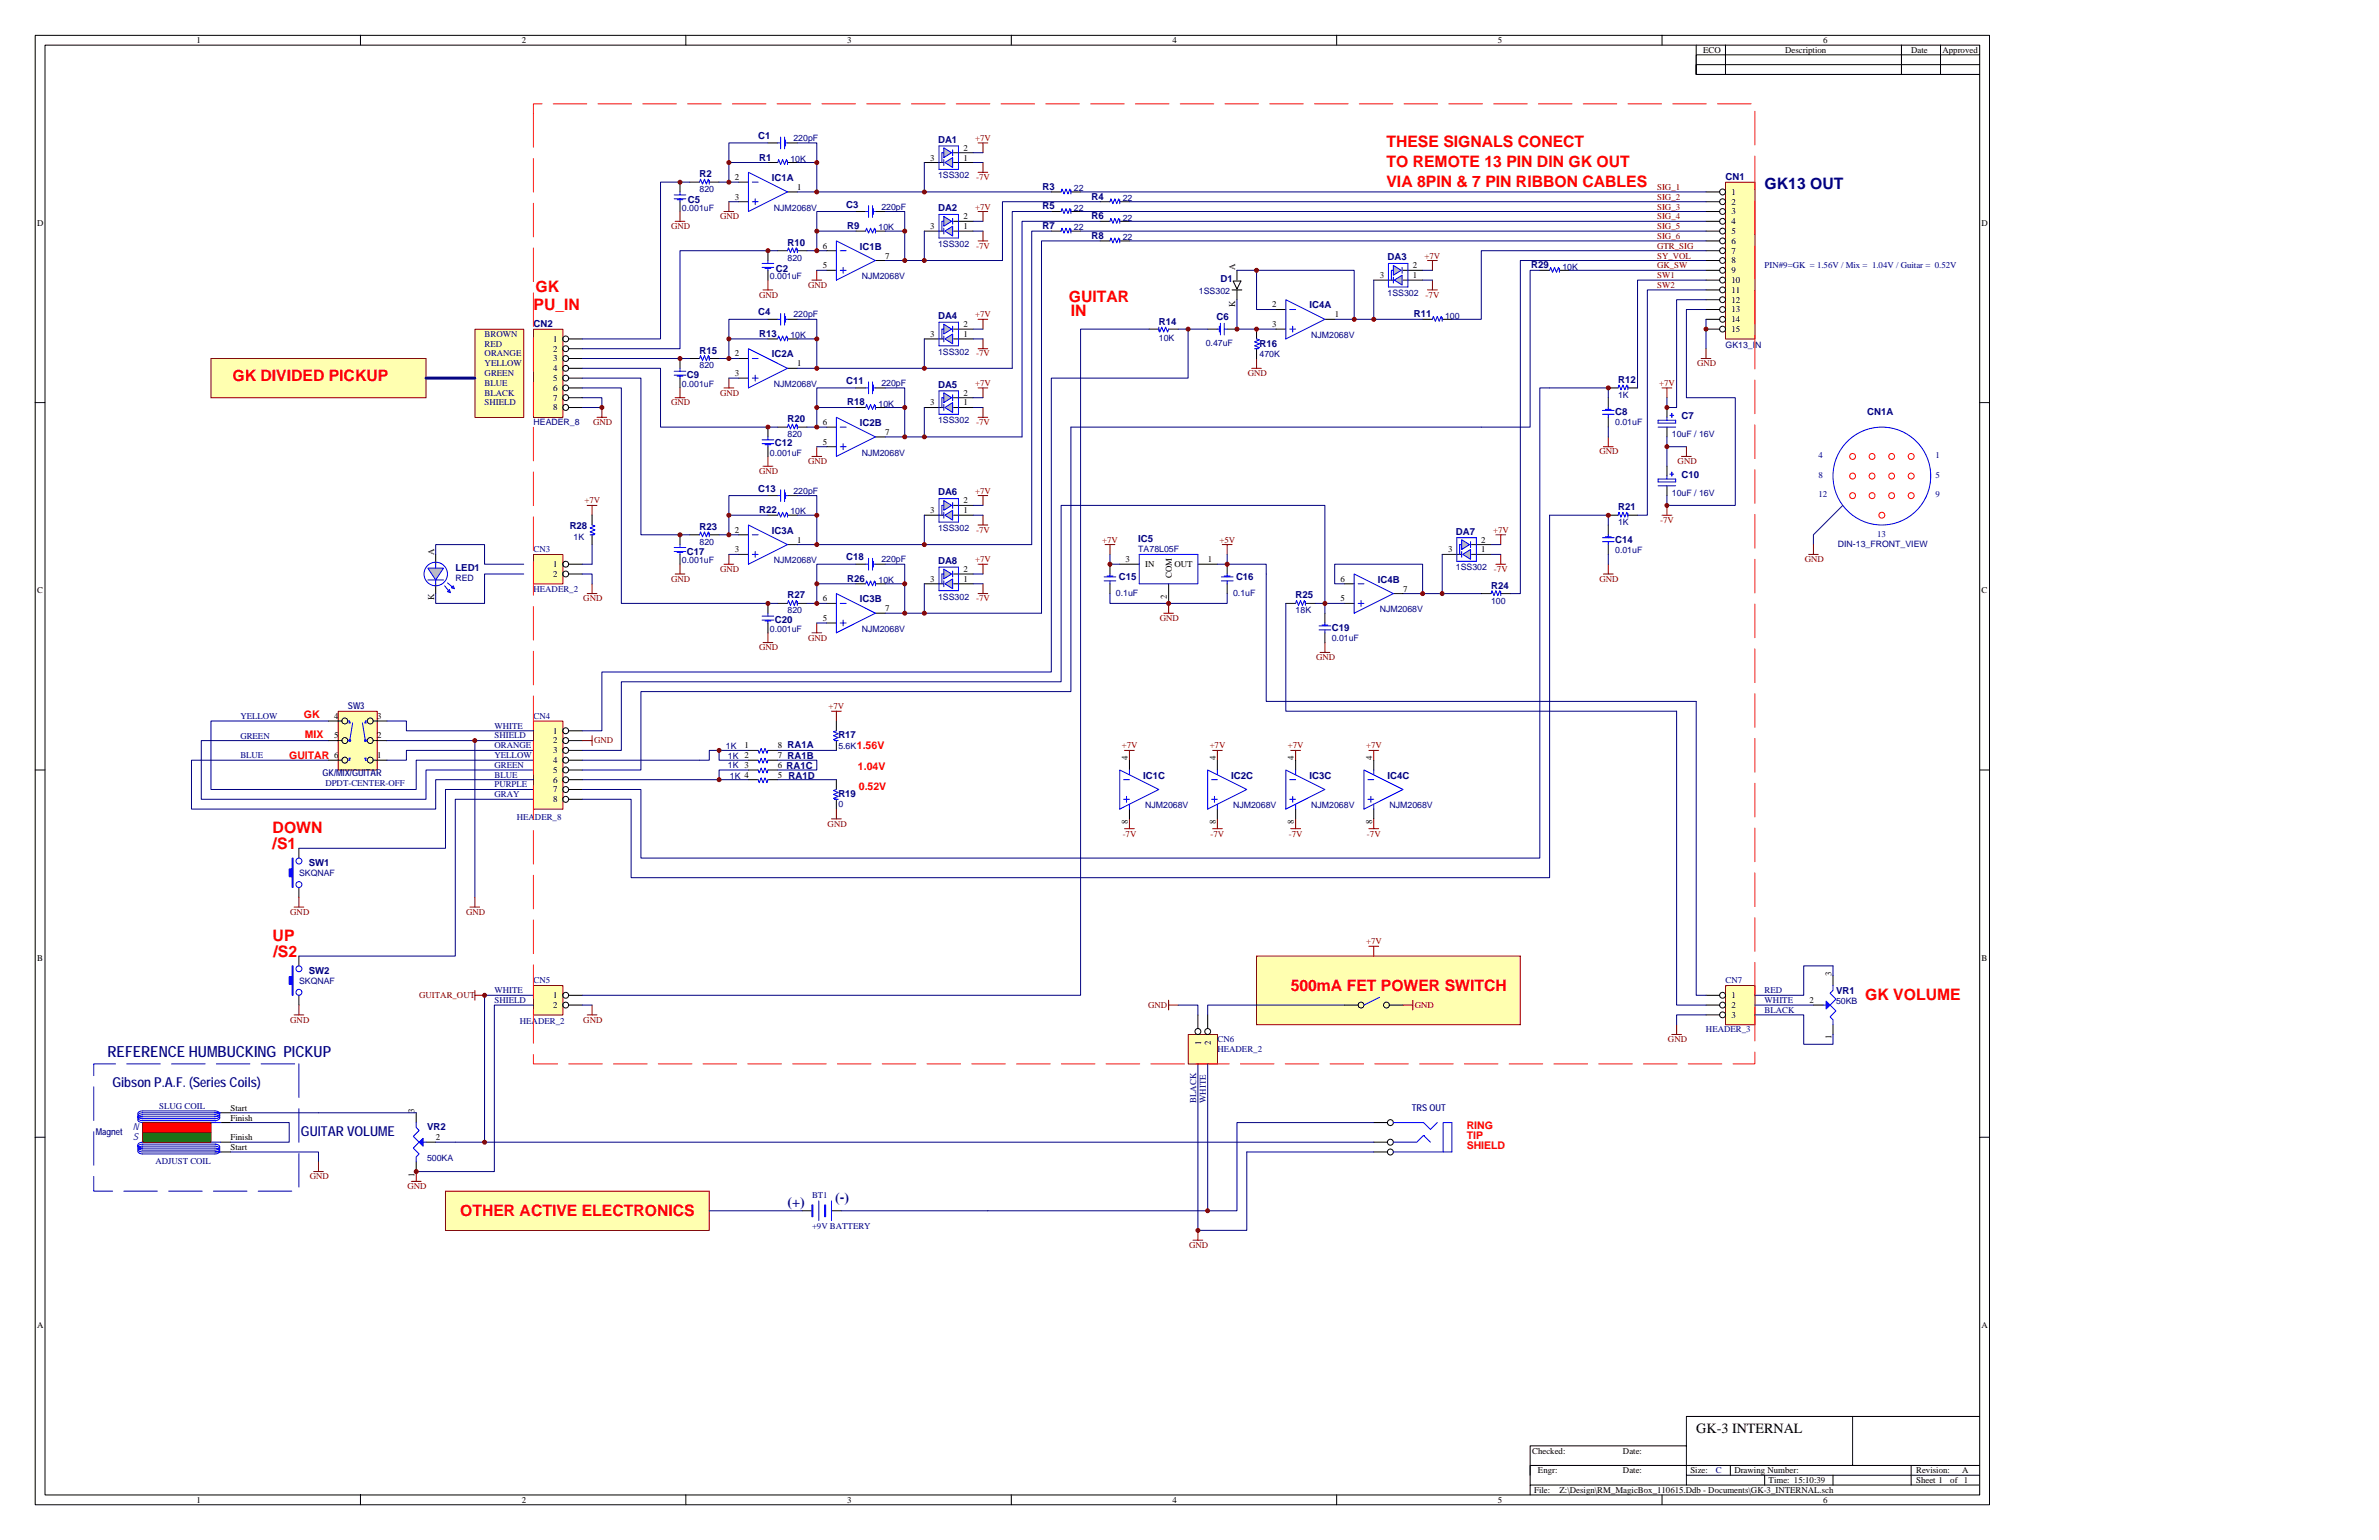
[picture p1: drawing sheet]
<svg xmlns="http://www.w3.org/2000/svg" width="432mm" height="279mm" viewBox="0 0 432 279" stroke-linecap="round" stroke-linejoin="round" font-family="sans-serif">
<defs><g id="words">
<g font-size="2.9" fill="#f00">
<text x="251.7" y="26.8">THESE SIGNALS CONECT</text>
<text x="251.7" y="30.3">TO REMOTE 13 PIN DIN GK OUT</text>
<text x="251.7" y="33.9">VIA 8PIN &amp; 7 PIN RIBBON CABLES</text>
<text x="97.2" y="53.1">GK</text>
<text x="96.8" y="56.3">PU_IN</text>
<text x="194" y="54.8">GUITAR</text>
<text x="194.4" y="57.3">IN</text>
<text x="42.2" y="69">GK DIVIDED PICKUP</text>
<text x="49.5" y="151.2">DOWN</text>
<text x="49.5" y="154">/S1</text>
<text x="49.5" y="170.7">UP</text>
<text x="49.7" y="173.6">/S2</text>
<text x="234.3" y="179.8">500mA FET POWER SWITCH</text>
<text x="338.6" y="181.4">GK VOLUME</text>
<text x="83.5" y="220.7">OTHER ACTIVE ELECTRONICS</text>
</g>
<text font-size="2.9" fill="#000080" x="320.3" y="34.2">GK13 OUT</text>
<text font-size="2.8" fill="#000080" x="19.5" y="191.7">REFERENCE HUMBUCKING PICKUP</text>
<g font-size="2.6" fill="#000080">
<text x="142.9" y="218.9">(+)</text>
<text x="154.1" y="216.9" transform="rotate(180 154.1 216.9)">(-)</text>
</g>
<text font-size="2.6" x="307.9" y="259.9">GK-3 INTERNAL</text>
<g font-size="2.5" fill="#000080">
<text x="20.4" y="197.3">Gibson P.A.F. (Series Coils)</text>
<text x="54.6" y="206.1">GUITAR VOLUME</text>
</g>
<g font-size="1.9" fill="#f00">
<text x="55.2" y="130.2">GK</text>
<text x="52.5" y="137.7">GUITAR</text>
<text x="55.3" y="133.9">MIX</text>
<text x="155.5" y="135.9">1.56V</text>
<text x="155.7" y="139.6">1.04V</text>
<text x="155.9" y="143.4">0.52V</text>
<text x="266.2" y="204.9">RING</text>
<text x="266.2" y="206.7">TIP</text>
<text x="266.2" y="208.4">SHIELD</text>
</g>
<g font-size="1.7" fill="#000080">
<text x="137.6" y="25.2">C1</text>
<text x="137.8" y="29.1">R1</text>
<text x="170.3" y="25.9">DA1</text>
<text x="127" y="32.1">R2</text>
<text x="140.1" y="32.9">IC1A</text>
<text x="189.2" y="34.4">R3</text>
<text x="313.2" y="32.7">CN1</text>
<text x="124.9" y="36.8">C5</text>
<text x="153.6" y="37.7">C3</text>
<text x="153.8" y="41.6">R9</text>
<text x="170.3" y="38.4">DA2</text>
<text x="189.2" y="38">R5</text>
<text x="189.2" y="41.6">R7</text>
<text x="198.1" y="36.2">R4</text>
<text x="198.1" y="39.8">R6</text>
<text x="142.9" y="44.6">R10</text>
<text x="156.1" y="45.3">IC1B</text>
<text x="198.1" y="43.3">R8</text>
<text x="251.8" y="47.2">DA3</text>
<text x="140.8" y="49.4">C2</text>
<text x="221.5" y="51.2">D1</text>
<text x="277.9" y="48.7">R29</text>
<text x="96.8" y="59.3">CN2</text>
<text x="137.6" y="57.2">C4</text>
<text x="170.3" y="57.9">DA4</text>
<text x="210.3" y="59">R14</text>
<text x="220.8" y="58.1">C6</text>
<text x="237.7" y="55.9">IC4A</text>
<text x="256.6" y="57.6">R11</text>
<text x="127" y="64.1">R15</text>
<text x="137.8" y="61.1">R13</text>
<text x="140.1" y="64.8">IC2A</text>
<text x="228.6" y="62.9">R16</text>
<text x="124.7" y="68.6">C9</text>
<text x="153.6" y="69.6">C11</text>
<text x="170.3" y="70.4">DA5</text>
<text x="293.7" y="69.5">R12</text>
<text x="142.9" y="76.6">R20</text>
<text x="153.8" y="73.6">R18</text>
<text x="156.1" y="77.3">IC2B</text>
<text x="293.2" y="75.3">C8</text>
<text x="305.2" y="76">C7</text>
<text x="338.9" y="75.3">CN1A</text>
<text x="140.6" y="81">C12</text>
<text x="137.6" y="89.2">C13</text>
<text x="170.3" y="89.9">DA6</text>
<text x="305.2" y="86.7">C10</text>
<text x="103.4" y="95.9">R28</text>
<text x="137.8" y="93.1">R22</text>
<text x="293.7" y="92.6">R21</text>
<text x="124.7" y="100.8">C17</text>
<text x="127" y="96.1">R23</text>
<text x="140.1" y="96.8">IC3A</text>
<text x="153.6" y="101.6">C18</text>
<text x="206.6" y="98.3">IC5</text>
<text x="264.2" y="97">DA7</text>
<text x="293.2" y="98.4">C14</text>
<text x="82.7" y="103.6">LED1</text>
<text x="153.8" y="105.5">R26</text>
<text x="170.3" y="102.3">DA8</text>
<text x="203.1" y="105.2">C15</text>
<text x="224.3" y="105.2">C16</text>
<text x="250.1" y="105.7">IC4B</text>
<text x="270.6" y="106.8">R24</text>
<text x="140.6" y="113">C20</text>
<text x="142.9" y="108.6">R27</text>
<text x="156.1" y="109.3">IC3B</text>
<text x="235.2" y="108.6">R25</text>
<text x="241.7" y="114.4">C19</text>
<text x="63.1" y="128.6">SW3</text>
<text x="152.2" y="134">R17</text>
<text x="58.5" y="140.9">GK/MIX/GUITAR</text>
<text x="207.5" y="141.3">IC1C</text>
<text x="223.5" y="141.3">IC2C</text>
<text x="237.7" y="141.3">IC3C</text>
<text x="251.8" y="141.3">IC4C</text>
<text x="152.2" y="144.7">R19</text>
<text x="56" y="157.1">SW1</text>
<text x="56" y="176.6">SW2</text>
<text x="333.2" y="180.4">VR1</text>
<text x="256.3" y="201.5">TRS OUT</text>
<text x="17.4" y="205.9">Magnet</text>
<text x="24.1" y="206.8">S</text>
<text x="24.1" y="205">N</text>
<text x="77.5" y="205.1">VR2</text>
</g>
<g font-size="1.6">
<text x="35.6" y="7.8">1</text>
<text x="94.7" y="7.8">2</text>
<text x="153.8" y="7.8">3</text>
<text x="212.8" y="7.8">4</text>
<text x="271.9" y="7.8">5</text>
<text x="309.1" y="9.6">ECO</text>
<text x="324" y="9.6">Description</text>
<text x="330.9" y="7.8">6</text>
<text x="346.9" y="9.6">Date</text>
<text x="352.6" y="9.6">Approved</text>
<text x="168.8" y="29.1">3</text>
<text x="174.9" y="27.3">2</text>
<text x="174.9" y="29.1">1</text>
<text x="133.4" y="32.7">2</text>
<text x="144.7" y="34.5">1</text>
<text x="314.3" y="35.3">1</text>
<text x="6.7" y="41">D</text>
<text x="133.4" y="36.2">3</text>
<text x="168.8" y="41.6">3</text>
<text x="174.9" y="39.8">2</text>
<text x="174.9" y="41.6">1</text>
<text x="314.3" y="37.1">2</text>
<text x="314.3" y="38.9">3</text>
<text x="314.3" y="40.7">4</text>
<text x="359.7" y="41">D</text>
<text x="149.3" y="45.1">6</text>
<text x="160.7" y="46.9">7</text>
<text x="314.3" y="42.5">5</text>
<text x="314.3" y="44.2">6</text>
<text x="314.3" y="46">7</text>
<text x="314.3" y="47.8">8</text>
<text x="149.3" y="48.7">5</text>
<text x="224.2" y="49.1" transform="rotate(-90 224.2 49.1)">A</text>
<text x="250.4" y="50.5">3</text>
<text x="256.5" y="48.7">2</text>
<text x="256.5" y="50.5">1</text>
<text x="314.3" y="49.6">9</text>
<text x="314.3" y="51.4">10</text>
<text x="314.3" y="53.1">11</text>
<text x="174.9" y="59.3">2</text>
<text x="224.2" y="55.6" transform="rotate(-90 224.2 55.6)">K</text>
<text x="230.9" y="59.3">3</text>
<text x="230.9" y="55.8">2</text>
<text x="242.3" y="57.6">1</text>
<text x="314.3" y="54.9">12</text>
<text x="314.3" y="56.7">13</text>
<text x="314.3" y="58.4">14</text>
<text x="100.4" y="62">1</text>
<text x="100.4" y="63.8">2</text>
<text x="100.4" y="65.6">3</text>
<text x="133.4" y="64.7">2</text>
<text x="168.8" y="61.1">3</text>
<text x="174.9" y="61.1">1</text>
<text x="314.3" y="60.2">15</text>
<text x="100.4" y="67.3">4</text>
<text x="100.4" y="69.1">5</text>
<text x="100.4" y="70.9">6</text>
<text x="133.4" y="68.2">3</text>
<text x="144.7" y="66.4">1</text>
<text x="174.9" y="71.8">2</text>
<text x="100.4" y="72.7">7</text>
<text x="100.4" y="74.4">8</text>
<text x="149.3" y="77.1">6</text>
<text x="168.8" y="73.6">3</text>
<text x="174.9" y="73.6">1</text>
<text x="149.3" y="80.7">5</text>
<text x="160.7" y="78.9">7</text>
<text x="168.8" y="93.1">3</text>
<text x="174.9" y="91.3">2</text>
<text x="174.9" y="93.1">1</text>
<text x="78.8" y="100.6" transform="rotate(-90 78.8 100.6)">A</text>
<text x="133.4" y="100.2">3</text>
<text x="133.4" y="96.7">2</text>
<text x="144.7" y="98.4">1</text>
<text x="262.8" y="100.2">3</text>
<text x="268.9" y="98.4">2</text>
<text x="268.9" y="100.2">1</text>
<text x="6.7" y="107.7">C</text>
<text x="100.4" y="102.9">1</text>
<text x="100.4" y="104.7">2</text>
<text x="168.8" y="105.6">3</text>
<text x="174.9" y="103.8">2</text>
<text x="174.9" y="105.6">1</text>
<text x="204.3" y="102">3</text>
<text x="207.9" y="102.9">IN</text>
<text x="212.7" y="104.9" transform="rotate(-90 212.7 104.9)">COM</text>
<text x="213.2" y="102.9">OUT</text>
<text x="219.2" y="102">1</text>
<text x="243.3" y="105.6">6</text>
<text x="254.7" y="107.3">7</text>
<text x="359.7" y="107.7">C</text>
<text x="78.8" y="108.9" transform="rotate(-90 78.8 108.9)">K</text>
<text x="149.3" y="112.6">5</text>
<text x="149.3" y="109.1">6</text>
<text x="160.7" y="110.9">7</text>
<text x="211.8" y="108.6" transform="rotate(-90 211.8 108.6)">2</text>
<text x="243.3" y="109.1">5</text>
<text x="60.7" y="130.4">4</text>
<text x="68.5" y="130.4">3</text>
<text x="60.7" y="137.5">6</text>
<text x="60.7" y="134">5</text>
<text x="68.5" y="137.5">1</text>
<text x="68.5" y="134">2</text>
<text x="100.4" y="133.1">1</text>
<text x="100.4" y="134.9">2</text>
<text x="100.4" y="136.7">3</text>
<text x="135.1" y="135.8">1</text>
<text x="141.2" y="135.8">8 RA1A</text>
<text x="141.2" y="137.5">7 RA1B</text>
<text x="204.7" y="137.9" transform="rotate(-90 204.7 137.9)">4</text>
<text x="220.7" y="137.9" transform="rotate(-90 220.7 137.9)">4</text>
<text x="234.8" y="137.9" transform="rotate(-90 234.8 137.9)">4</text>
<text x="249" y="137.9" transform="rotate(-90 249 137.9)">4</text>
<text x="100.4" y="138.4">4</text>
<text x="100.4" y="140.2">5</text>
<text x="100.4" y="142">6</text>
<text x="100.4" y="143.8">7</text>
<text x="141.2" y="139.3">6 RA1C</text>
<text x="141.2" y="141.1">5 RA1D</text>
<text x="100.4" y="145.5">8</text>
<text x="204.7" y="149.5" transform="rotate(-90 204.7 149.5)">8</text>
<text x="220.7" y="149.5" transform="rotate(-90 220.7 149.5)">8</text>
<text x="234.8" y="149.5" transform="rotate(-90 234.8 149.5)">8</text>
<text x="249" y="149.5" transform="rotate(-90 249 149.5)">8</text>
<text x="6.7" y="174.3">B</text>
<text x="332.4" y="177" transform="rotate(-90 332.4 177)">3</text>
<text x="359.7" y="174.3">B</text>
<text x="100.4" y="181.1">1</text>
<text x="100.4" y="182.9">2</text>
<text x="314.3" y="181.1">1</text>
<text x="314.3" y="182.9">2</text>
<text x="314.3" y="184.6">3</text>
<text x="328.4" y="182">2</text>
<text x="218" y="189.7" transform="rotate(-90 218 189.7)">1</text>
<text x="219.8" y="189.7" transform="rotate(-90 219.8 189.7)">2</text>
<text x="332.4" y="188.6" transform="rotate(-90 332.4 188.6)">1</text>
<text x="41.8" y="201.5">Start</text>
<text x="41.8" y="203.3">Finish</text>
<text x="75.2" y="201.9" transform="rotate(-90 75.2 201.9)">3</text>
<text x="41.8" y="208.6">Start</text>
<text x="41.8" y="206.9">Finish</text>
<text x="79.1" y="206.9">2</text>
<text x="75.2" y="213.5" transform="rotate(-90 75.2 213.5)">1</text>
<text x="6.7" y="241">A</text>
<text x="359.7" y="241">A</text>
<text x="278.1" y="263.7">Checked:</text>
<text x="294.6" y="263.7">Date:</text>
<text x="279.1" y="267.3">Engr:</text>
<text x="294.6" y="267.3">Date:</text>
<text x="306.8" y="267.3">Size:</text>
<text x="314.8" y="267.3">Drawing Number:</text>
<text x="321" y="269.1">Time: 15:10:39</text>
<text x="347.8" y="269.1">Sheet 1</text>
<text x="347.8" y="267.3">Revision:</text>
<text x="354" y="269.1">of 1</text>
<text x="356.2" y="267.3">A</text>
<text x="35.6" y="272.6">1</text>
<text x="94.7" y="272.6">2</text>
<text x="153.8" y="272.6">3</text>
<text x="212.8" y="272.6">4</text>
<text x="271.9" y="272.6">5</text>
<text x="278.4" y="270.8">File:</text>
<text x="283.1" y="270.8">Z:\Design\RM_MagicBox_110615.Ddb - Documents\GK-3_INTERNAL.sch</text>
<text x="330.9" y="272.6">6</text>
</g>
<g font-size="1.6" fill="#000080">
<text x="143.5" y="29.3">10K</text>
<text x="144" y="25.6">220pF</text>
<text x="127" y="34.9">820</text>
<text x="170.3" y="32.4">1SS302</text>
<text x="194.9" y="34.7">22</text>
<text x="123.8" y="38.2">0.001uF</text>
<text x="140.5" y="38.2">NJM2068V</text>
<text x="159.4" y="41.8">10K</text>
<text x="160" y="38.1">220pF</text>
<text x="194.9" y="38.2">22</text>
<text x="194.9" y="41.8">22</text>
<text x="203.8" y="36.4">22</text>
<text x="203.8" y="40">22</text>
<text x="142.9" y="47.3">820</text>
<text x="170.3" y="44.8">1SS302</text>
<text x="203.8" y="43.6">22</text>
<text x="139.7" y="50.7">0.001uF</text>
<text x="156.4" y="50.7">NJM2068V</text>
<text x="217.6" y="53.3">1SS302</text>
<text x="251.8" y="53.7">1SS302</text>
<text x="283.6" y="48.9">10K</text>
<text x="320.3" y="48.7">PIN#9=GK = 1.56V / Mix = 1.04V / Guitar = 0.52V</text>
<text x="144" y="57.6">220pF</text>
<text x="262.3" y="57.8">100</text>
<text x="88" y="61.1">BROWN</text>
<text x="88" y="62.9">RED</text>
<text x="88" y="64.7">ORANGE</text>
<text x="143.5" y="61.3">10K</text>
<text x="170.3" y="64.4">1SS302</text>
<text x="210.3" y="61.9">10K</text>
<text x="218.8" y="62.8">0.47uF</text>
<text x="228.6" y="64.7">470K</text>
<text x="238" y="61.3">NJM2068V</text>
<text x="313.2" y="63.1">GK13_IN</text>
<text x="88" y="66.4">YELLOW</text>
<text x="88" y="68.2">GREEN</text>
<text x="88" y="70">BLUE</text>
<text x="88" y="71.8">BLACK</text>
<text x="123.8" y="70.2">0.001uF</text>
<text x="127" y="66.8">820</text>
<text x="140.5" y="70.2">NJM2068V</text>
<text x="160" y="70">220pF</text>
<text x="88" y="73.6">SHIELD</text>
<text x="96.8" y="77.2">HEADER_8</text>
<text x="159.4" y="73.8">10K</text>
<text x="170.3" y="76.8">1SS302</text>
<text x="293.2" y="77.2">0.01uF</text>
<text x="293.7" y="72.2">1K</text>
<text x="139.7" y="82.7">0.001uF</text>
<text x="142.9" y="79.3">820</text>
<text x="156.4" y="82.7">NJM2068V</text>
<text x="303.4" y="79.3">10uF / 16V</text>
<text x="330.1" y="83.2">4</text>
<text x="351.3" y="83.2">1</text>
<text x="144" y="89.6">220pF</text>
<text x="303.4" y="90">10uF / 16V</text>
<text x="330.1" y="86.7">8</text>
<text x="351.3" y="86.7">5</text>
<text x="143.5" y="93.3">10K</text>
<text x="293.7" y="95.3">1K</text>
<text x="330.1" y="90.3">12</text>
<text x="351.3" y="90.3">9</text>
<text x="96.8" y="100.2">CN3</text>
<text x="104.1" y="98">1K</text>
<text x="127" y="98.8">820</text>
<text x="170.3" y="96.4">1SS302</text>
<text x="206.6" y="100.1">TA78L05F</text>
<text x="293.2" y="100.3">0.01uF</text>
<text x="333.6" y="99.2">DIN-13_FRONT_VIEW</text>
<text x="340.7" y="97.4">13</text>
<text x="82.7" y="105.4">RED</text>
<text x="96.8" y="107.3">HEADER_2</text>
<text x="123.8" y="102.2">0.001uF</text>
<text x="140.5" y="102.2">NJM2068V</text>
<text x="159.4" y="105.8">10K</text>
<text x="160" y="102">220pF</text>
<text x="264.2" y="103.5">1SS302</text>
<text x="142.9" y="111.3">820</text>
<text x="170.3" y="108.8">1SS302</text>
<text x="202.5" y="108.1">0.1uF</text>
<text x="223.8" y="108.1">0.1uF</text>
<text x="235.2" y="111.3">18K</text>
<text x="250.4" y="111.1">NJM2068V</text>
<text x="270.6" y="109.5">100</text>
<text x="139.7" y="114.7">0.001uF</text>
<text x="156.4" y="114.7">NJM2068V</text>
<text x="241.7" y="116.2">0.01uF</text>
<text x="43.6" y="130.4">YELLOW</text>
<text x="96.8" y="130.4">CN4</text>
<text x="43.6" y="134">GREEN</text>
<text x="43.6" y="137.5">BLUE</text>
<text x="89.7" y="132.2">WHITE</text>
<text x="89.7" y="134">SHIELD</text>
<text x="89.7" y="135.8">ORANGE</text>
<text x="89.7" y="137.5">YELLOW</text>
<text x="131.8" y="135.8">1K</text>
<text x="132.1" y="137.8">1K 2</text>
<text x="152.2" y="135.8">5.6K</text>
<text x="59.1" y="142.5">DPDT-CENTER-OFF</text>
<text x="89.7" y="139.3">GREEN</text>
<text x="89.7" y="141.1">BLUE</text>
<text x="89.7" y="142.9">PURPLE</text>
<text x="132.1" y="139.4">1K 3</text>
<text x="132.5" y="141.3">1K 4</text>
<text x="89.7" y="144.7">GRAY</text>
<text x="93.8" y="148.7">HEADER_8</text>
<text x="152.2" y="146.5">0</text>
<text x="207.9" y="146.6">NJM2068V</text>
<text x="223.8" y="146.6">NJM2068V</text>
<text x="238" y="146.6">NJM2068V</text>
<text x="252.2" y="146.6">NJM2068V</text>
<text x="54.3" y="158.9">SKQNAF</text>
<text x="54.3" y="178.5">SKQNAF</text>
<text x="96.8" y="178.4">CN5</text>
<text x="313.2" y="178.4">CN7</text>
<text x="89.7" y="180.2">WHITE</text>
<text x="89.7" y="182">SHIELD</text>
<text x="94.4" y="185.7">HEADER_2</text>
<text x="320.3" y="183.7">BLACK</text>
<text x="320.3" y="182">WHITE</text>
<text x="320.3" y="180.2">RED</text>
<text x="333.2" y="182.2">50KB</text>
<text x="221" y="189.1">CN6</text>
<text x="221" y="190.9">HEADER_2</text>
<text x="309.6" y="187.3">HEADER_3</text>
<text x="28.9" y="201.2">SLUG COIL</text>
<text x="217.1" y="200.1" transform="rotate(-90 217.1 200.1)">BLACK</text>
<text x="218.9" y="200.1" transform="rotate(-90 218.9 200.1)">WHITE</text>
<text x="28.2" y="211.1">ADJUST COIL</text>
<text x="77.5" y="210.6">500KA</text>
<text x="147.4" y="217.3">BT1</text>
<text x="147.4" y="223">+9V BATTERY</text>
<text x="311.4" y="267.3">C</text>
</g>
<g font-size="1.6" fill="#800000">
<text x="177" y="25.6">+7V</text>
<text x="177.2" y="32.7">-7V</text>
<text x="300.8" y="34.5">SIG_1</text>
<text x="121.8" y="41.6">GND</text>
<text x="130.7" y="39.8">GND</text>
<text x="177" y="38">+7V</text>
<text x="300.8" y="36.2">SIG_2</text>
<text x="300.8" y="38">SIG_3</text>
<text x="300.8" y="39.8">SIG_4</text>
<text x="300.8" y="41.6">SIG_5</text>
<text x="177.2" y="45.1">-7V</text>
<text x="258.6" y="46.9">+7V</text>
<text x="300.8" y="45.1">GTR_SIG</text>
<text x="300.8" y="46.9">SY_VOL</text>
<text x="300.8" y="43.3">SIG_6</text>
<text x="146.7" y="52.2">GND</text>
<text x="300.8" y="50.5">SW1</text>
<text x="300.8" y="52.2">SW2</text>
<text x="300.8" y="48.7">GK_SW</text>
<text x="137.8" y="54">GND</text>
<text x="177" y="57.6">+7V</text>
<text x="258.8" y="54">-7V</text>
<text x="177.2" y="64.7">-7V</text>
<text x="130.7" y="71.8">GND</text>
<text x="177" y="70">+7V</text>
<text x="226.5" y="68.2">GND</text>
<text x="301.1" y="70">+7V</text>
<text x="308.1" y="66.4">GND</text>
<text x="107.7" y="77.1">GND</text>
<text x="121.8" y="73.6">GND</text>
<text x="177.2" y="77.1">-7V</text>
<text x="290.3" y="82.4">GND</text>
<text x="137.8" y="86">GND</text>
<text x="146.7" y="84.2">GND</text>
<text x="177" y="89.6">+7V</text>
<text x="304.5" y="84.2">GND</text>
<text x="106.1" y="91.3">+7V</text>
<text x="301.3" y="94.9">-7V</text>
<text x="177.2" y="96.7">-7V</text>
<text x="200" y="98.4">+7V</text>
<text x="221.3" y="98.4">+5V</text>
<text x="271" y="96.7">+7V</text>
<text x="121.8" y="105.6">GND</text>
<text x="130.7" y="103.8">GND</text>
<text x="177" y="102">+7V</text>
<text x="271.2" y="103.8">-7V</text>
<text x="290.3" y="105.6">GND</text>
<text x="327.6" y="102">GND</text>
<text x="105.9" y="109.1">GND</text>
<text x="177.2" y="109.1">-7V</text>
<text x="210.5" y="112.6">GND</text>
<text x="137.8" y="118">GND</text>
<text x="146.7" y="116.2">GND</text>
<text x="238.9" y="119.8">GND</text>
<text x="150.4" y="128.7">+7V</text>
<text x="107.8" y="134.9">GND</text>
<text x="203.6" y="135.8">+7V</text>
<text x="219.6" y="135.8">+7V</text>
<text x="233.7" y="135.8">+7V</text>
<text x="247.9" y="135.8">+7V</text>
<text x="150.2" y="150">GND</text>
<text x="203.8" y="151.8">-7V</text>
<text x="219.7" y="151.8">-7V</text>
<text x="233.9" y="151.8">-7V</text>
<text x="248.1" y="151.8">-7V</text>
<text x="52.7" y="166">GND</text>
<text x="84.6" y="166">GND</text>
<text x="247.9" y="171.3">+7V</text>
<text x="52.7" y="185.5">GND</text>
<text x="76.1" y="181.1">GUITAR_OUT</text>
<text x="105.9" y="185.5">GND</text>
<text x="208.4" y="182.9">GND</text>
<text x="256.8" y="182.9">GND</text>
<text x="302.7" y="189.1">GND</text>
<text x="56.2" y="214">GND</text>
<text x="74" y="215.8">GND</text>
<text x="215.8" y="226.4">GND</text>
</g>
</g></defs>
<g fill="none" stroke="#000" stroke-width=".18">
<path d="M6.4 6.4h354.7v266.6h-354.7zM8.2 8.2h351.1v263h-351.1zM65.4 6.4v1.8M124.5 6.4v1.8M183.6 6.4v1.8M242.6 6.4v1.8M301.7 6.4v1.8M307.9 8.2v5.3v-1.8h51.4M313.2 8.2v5.3M345.1 8.2v5.3M352.2 8.2v5.3M359.3 9.9h-51.4v3.6h51.4"/>
<path d="M6.4 73h1.7M359.3 73h1.8M6.4 139.7h1.7M359.3 139.7h1.8M6.4 206.3h1.7M359.3 206.3h1.8M336.3 257v8.9M359.3 257h-53.2v12.4M65.4 271.2v1.8M124.5 271.2v1.8M183.6 271.2v1.8M242.6 271.2v1.8"/>
<path d="M301.7 271.2v1.8M306.1 267.7h53.2M306.1 262.3h-28.4v5.4M314.1 265.9v1.8M320.3 267.7v1.7M332.7 267.7v1.7M346.9 265.9v3.5M359.3 265.9h-81.6v3.5M359.3 269.4h-81.6v1.8"/>
</g>
<path d="M61.4 129.1h7.1v10.6h-7.1z" fill="#ffffb0"/>
<path d="M61.4 129.1h7.1v10.6h-7.1z" fill="none" stroke="#800000" stroke-width=".18"/>
<path d="M86.2 59.8h8.9v15.9h-8.9z" fill="#ffffb0"/>
<path d="M86.2 59.7h8.9v16h-8.9z" fill="none" stroke="#800000" stroke-width=".18"/>
<path d="M313.2 33.1h5.3v28.4h-5.3z" fill="#ffffb0"/>
<g fill="none" stroke="#800000" stroke-width=".18">
<path d="M313.2 33.1h5.3v28.4h-5.3zM106.6 91.7h1.8M107.5 91.7v1.8M301.7 93.5h1.7M302.6 91.7v1.8M305.2 82.8h1.8M306.1 81v1.8M291 104.1h1.8M291.9 102.4v1.7M204.1 136.1h1.8M205 136.1v1.8M204.1 150.3h1.8"/>
<path d="M205 148.6v1.7M53.4 184.1h1.7M54.3 182.4v1.7"/>
</g>
<g fill="none" stroke="#000" stroke-width=".18">
<path d="M309.6 34.8h2.5M309.6 36.6h2.5M309.6 38.4h2.5M309.6 40.2h2.5M309.6 41.9h2.5M309.6 43.7h2.5M309.6 45.5h2.5M309.6 47.3h2.5M309.6 49h2.5M309.6 50.8h2.5M309.6 52.6h2.5M309.6 54.4h2.5"/>
<path d="M309.6 56.2h2.5M309.6 57.9h2.5M309.6 59.7h2.5M302.6 73.9v1.8M302.6 77.5v1.8M107.5 93.5v1.8M107.5 97v1.8M291.9 93.5h1.8M291.9 95.3v1.7M291.9 98.8v1.8M295.5 93.5h1.7M79.1 100.6v1.8"/>
<path d="M79.1 105.9v1.8M54.3 173.5v1.7M54.3 180.6v1.8"/>
<circle cx="312.6" cy="34.8" r=".53"/>
<circle cx="312.7" cy="38.4" r=".53"/>
<circle cx="312.7" cy="36.6" r=".53"/>
<circle cx="312.7" cy="40.2" r=".53"/>
<circle cx="312.7" cy="49" r=".53"/>
<circle cx="312.7" cy="50.8" r=".53"/>
<circle cx="312.7" cy="47.3" r=".53"/>
<circle cx="312.7" cy="54.4" r=".53"/>
<circle cx="312.7" cy="56.2" r=".53"/>
<circle cx="312.7" cy="57.9" r=".53"/>
<circle cx="312.7" cy="59.7" r=".53"/>
<circle cx="312.7" cy="41.9" r=".53"/>
<circle cx="312.7" cy="52.6" r=".53"/>
<circle cx="312.7" cy="45.5" r=".53"/>
<circle cx="312.7" cy="43.7" r=".53"/>
</g>
<g fill="none" stroke="#f00" stroke-width=".18">
<circle cx="336.2" cy="89.9" r=".53"/>
<circle cx="336.2" cy="82.8" r=".53"/>
<circle cx="336.2" cy="86.4" r=".53"/>
<circle cx="339.8" cy="89.9" r=".53"/>
<circle cx="339.8" cy="82.8" r=".53"/>
<circle cx="339.8" cy="86.4" r=".53"/>
<circle cx="341.6" cy="93.5" r=".53"/>
<circle cx="343.3" cy="89.9" r=".53"/>
<circle cx="343.3" cy="82.8" r=".53"/>
<circle cx="343.3" cy="86.4" r=".53"/>
<circle cx="346.9" cy="89.9" r=".54"/>
<circle cx="346.9" cy="82.8" r=".54"/>
<circle cx="346.9" cy="86.4" r=".54"/>
</g>
<g fill="none" stroke="#00f" stroke-width=".18">
<path d="M300.9 76.2h3.2v.6h-3.2zM300.9 77.5h3.2M302.6 75.7v.5M303.1 75.4h.7M303.4 75v.7M107.1 97h.7M107.5 95.3l.5 .1-.9 .4 .9 .3-.9 .4 .9 .4-.5 .1M290.9 98.3h2.1M290.9 97.6h2.1M291.4 97.4h1M291.9 97v.6M291.9 98.3v.5"/>
<path d="M293.7 93.5l.2-.6 .3 .9 .4-.9 .3 .9 .4-.9 .2 .6M295.5 93.1v.7M77.7 105.2h2.8M79.1 102.4v.7M79.1 105.2v.7M80.7 106.3l1 1.2M81.2 105.7l1.3 1.1"/>
<circle cx="341.6" cy="86.4" r="8.9"/>
<circle cx="79.1" cy="104.1" r="2.13"/>
<circle cx="54.3" cy="175.8" r=".54"/>
<circle cx="54.3" cy="180" r=".54"/>
</g>
<path d="M53 175.2h.2v5.4h-.2v-2h-.5v-1.4h.5z" fill-rule="evenodd" fill="#00f" stroke="#00f" stroke-width=".18"/>
<path d="M281.3 93.5h10.6v1.8M291.9 100.6v1.8" fill="none" stroke="#000080" stroke-width=".18"/>
<g fill="#c0c0c0" stroke="#00f" stroke-width=".18">
<path d="M81.6 107l.1 .5-.5-.2z"/>
<path d="M82.3 106.3l.2 .5-.6-.2z"/>
<path d="M77.7 103.1h2.8l-1.4 2.1z"/>
</g>
<path d="M132.3 36.6h1.8M144.7 29.5h3.6v5.3h-3.6M224.5 59.7h7.1M231.6 56.2h-3.5v-7.2h17.7v8.9h-3.5M105.7 72.2h3.5v1.7M281.3 70.4h10.6v1.8M291.9 77.5v1.8M107.5 98.8v3.6M244 105.9h-1.7v-3.5h15.9v5.3h-3.5M258.2 107.7h10.7" fill="none" stroke="#000080" stroke-width=".18"/>
<g fill="none" stroke="#800000" stroke-width=".18">
<path d="M123.4 38.4v1.8M131.4 38.4h1.8M132.3 36.6v1.8M122.5 40.2h1.8M108.4 75.7h1.7M109.2 73.9v1.8M227.2 66.8h1.7M228.1 65v1.8M291.9 79.3v1.7M291 81h1.8M106.6 107.7h1.8M107.5 105.9v1.8"/>
<path d="M239.6 118.4h1.8M240.5 116.6v1.8M220.1 136.1h1.7M221 136.1v1.8M234.3 136.1h1.8M235.2 136.1v1.8M248.5 136.1h1.7M249.3 136.1v1.8M220.1 150.3h1.7M221 148.6v1.7M234.3 150.3h1.8M235.2 148.6v1.7"/>
<path d="M248.5 150.3h1.7M249.3 148.6v1.7M53.4 164.6h1.7M54.3 162.8v1.8M303.4 187.7h1.8M304.3 185.9v1.8"/>
</g>
<g fill="none" stroke="#000" stroke-width=".18">
<path d="M123.4 33v1.8M123.4 36.6v1.8M125.2 33h1.8M128.7 33h1.8M134.1 36.6h1.7M134.1 33h1.7M139.4 29.5h1.8M142.9 34.8h1.8M142.9 29.5h1.8M208.6 59.7h1.7M212.1 59.7h1.8M219.2 59.7h1.8"/>
<path d="M222.7 59.7h1.8M228.1 59.7v1.8M258.2 57.9h1.8M261.8 57.9h1.7M228.1 63.3v1.7M291.9 70.4h1.8M291.9 72.2v1.7M291.9 75.7v1.8M295.5 70.4h1.7M233.4 109.5h1.8M236.9 109.5h1.8M240.5 111.3v1.7"/>
<path d="M240.5 114.8v1.8M268.9 107.7h1.7M272.4 107.7h1.8M54.3 153.9v1.8M54.3 161v1.8M332.7 177v1.8M329.1 182.4h1.8M332.7 185.9v1.8"/>
</g>
<g fill="#00f" stroke="#00f" stroke-width=".18">
<path d="M331.4 181.6l.8 .8-.8 .7z"/>
<path d="M53 155.7h.2v5.3h-.2v-1.9h-.5v-1.4h.5z" fill-rule="evenodd"/>
</g>
<g fill="none" stroke="#00f" stroke-width=".18">
<path d="M122.4 35.4h2.1M122.4 36.1h2.1M122.9 36.2h1.1M123.4 34.8v.6M123.4 36.1v.5M127 33l.1-.5 .4 .9 .4-.9 .3 .9 .4-.9 .1 .5M128.7 32.7v.7M135.8 31.3l7.1 3.5-7.1 3.6zM136.5 33h1.1M136.5 36.6h1.1M137.1 36.1v1M141.2 29.5l.1-.5 .4 .8 .3-.8 .4 .8 .3-.8 .2 .5"/>
<path d="M142.9 29.1v.7M210.3 59.7l.2 .5 .4-.8 .3 .8 .4-.8 .3 .8 .2-.5M210.3 59.4v.7M221 59.7h.5M221.3 59.2v1M221.5 58.7v2.1M222.2 59.7h.5M222.2 58.7v2.1M260 57.9l.2-.5 .3 .9 .4-.9 .3 .9 .4-.9 .2 .5M261.8 57.6v.7M227.7 63.3h.7M228.1 61.5l.5 .2-.9 .3 .9 .4-.9 .3 .9 .4-.5 .2"/>
<path d="M290.9 75.2h2.1M290.9 74.5h2.1M291.4 74.3h1M291.9 73.9v.6M291.9 75.2v.5M293.7 70.4l.2-.5 .3 .8 .4-.8 .3 .8 .4-.8 .2 .5M295.5 70v.7M235.2 109.5l.1-.6 .4 .9 .4-.9 .3 .9 .3-.9 .2 .6M236.9 109.1v.7M239.4 114.3h2.1M239.4 113.6h2.1M239.9 113.4h1.1"/>
<path d="M240.5 113v.6M240.5 114.3v.5M270.6 107.7l.2-.5 .4 .9 .3-.9 .4 .9 .3-.9 .2 .5M272.4 107.3v.8M332.7 178.8v.9l-.5 .5 1 1.1-1 1.1 1 1-1 1.1 .5 .5v.9M330.9 182.4h1.3"/>
<circle cx="54.3" cy="156.2" r=".54"/>
<circle cx="54.3" cy="160.5" r=".54"/>
</g>
<path d="M96.9 59.8h5.3v15.9h-5.3z" fill="#ffffb0"/>
<path d="M96.8 59.7h5.4v16h-5.4z" fill="none" stroke="#800000" stroke-width=".18"/>
<g fill="none" stroke="#000" stroke-width=".18">
<path d="M167.8 29.5h3.5M173.1 29.5h3.5M173.1 27.7h3.5M103.2 61.5h2.5M103.2 63.3h2.5M103.2 65h2.5M103.2 66.8h2.5M103.2 68.6h2.5M103.2 70.4h2.5M103.2 72.2h2.5M103.2 73.9h2.5"/>
<circle cx="102.7" cy="72.1" r=".53"/>
<circle cx="102.7" cy="73.9" r=".53"/>
<circle cx="102.7" cy="61.5" r=".53"/>
<circle cx="102.7" cy="68.6" r=".53"/>
<circle cx="102.7" cy="70.4" r=".53"/>
<circle cx="102.7" cy="63.3" r=".53"/>
<circle cx="102.7" cy="65" r=".53"/>
<circle cx="102.7" cy="66.8" r=".53"/>
</g>
<path d="M105.7 73.9h3.5" fill="none" stroke="#000080" stroke-width=".18"/>
<path d="M171.3 27.7h-.3v1.8M171.3 29v1M174 26.5h-3.6v4.2h3.6" fill="none" stroke="#00f" stroke-width=".18"/>
<path d="M171.3 26.8l1.4 .9-1.4 .9z" fill="#c0c0c0" stroke="#00f" stroke-width=".18"/>
<path d="M172.9 27.2v1.1" fill="none" stroke="#00f" stroke-width=".18"/>
<path d="M171.5 29.5l1.4-.9v1.8z" fill="#c0c0c0" stroke="#00f" stroke-width=".18"/>
<g fill="none" stroke="#00f" stroke-width=".18">
<path d="M141.2 25.9h.5M141.7 24.9v2.1M142.4 24.9v2.1M142.4 25.9h.5M142.6 25.4v1.1M157.1 38.4h.5M157.6 37.3v2.2M158.4 37.3v2.2M158.4 38.4h.5M158.5 37.8v1.1M174 26.5v4.2M174 38.9h-3.6v4.3h3.6"/>
<path d="M138.3 47.8h2.1M138.3 48.5h2.1M138.9 48.7h1M139.4 47.3v.5M139.4 48.5v.5M141.2 57.9h.5M141.7 56.9v2.1M142.4 56.9v2.1M142.4 57.9h.5M142.6 57.4v1.1M142.9 45.5l.2-.5 .4 .8 .3-.8 .4 .8 .3-.8 .2 .5M144.7 45.1v.7"/>
<path d="M151.8 43.7l7.1 3.6-7.1 3.5zM152.5 45.5h1.1M152.5 49h1.1M153 48.5v1.1M157.1 41.9l.2-.5 .3 .9 .4-.9 .4 .9 .3-.9 .2 .5M158.9 41.6v.7M171.3 40.2h-.3v1.7M171.3 41.4v1.1M122.4 67.4h2.1M122.4 68.1h2.1M122.9 68.2h1.1M123.4 66.8v.6"/>
<path d="M123.4 68.1v.5M127 65l.1-.5 .4 .9 .4-.9 .3 .9 .4-.9 .1 .5M128.7 64.7v.7M135.8 63.3l7.1 3.5-7.1 3.6zM136.5 65h1.1M136.5 68.6h1.1M137.1 68.1v1M138.3 79.8h2.1M139.4 79.3v.5M141.2 61.5l.1-.5 .4 .8 .3-.8 .4 .8 .3-.8 .2 .5M142.9 61.1v.7M142.9 77.5l.2-.6 .4 .9 .3-.9 .4 .9 .3-.9 .2 .6"/>
<path d="M144.7 77.1v.7M151.8 75.7l7.1 3.6-7.1 3.5zM152.5 77.5h1.1M157.1 70.4h.5M157.1 73.9l.2-.5 .3 .9 .4-.9 .4 .9 .3-.9 .2 .5M157.6 69.3v2.1M158.4 69.3v2.1M158.4 70.4h.5M158.5 69.9v1M158.9 73.6v.7M122.4 99.3h2.1M123.4 98.8v.5"/>
<path d="M127 97l.1-.5 .4 .9 .4-.9 .3 .9 .4-.9 .1 .5M128.7 96.7v.7M135.8 95.3l7.1 3.5-7.1 3.6zM136.5 97h1.1M138.3 80.5h2.1M138.9 80.7h1M139.4 80.5v.5M141.2 89.9h.5M141.2 93.5l.1-.6 .4 .9 .3-.9 .4 .9 .3-.9 .2 .6M141.7 88.9v2.1M142.4 88.9v2.1M142.4 89.9h.5"/>
<path d="M142.6 89.4v1.1M142.9 93.1v.7M152.5 81h1.1M153 80.5v1.1M122.4 100.1h2.1M122.9 100.2h1.1M123.4 100.1v.5M136.5 100.6h1.1M137.1 100.1v1M138.3 111.8h2.1M138.3 112.5h2.1M138.9 112.7h1"/>
<path d="M139.4 111.3v.5M139.4 112.5v.5M142.9 109.5l.2-.6 .4 .9 .3-.9 .4 .9 .3-.9 .2 .6M144.7 109.1v.7M151.8 107.7l7.1 3.6-7.1 3.5zM152.5 109.5h1.1M152.5 113h1.1M153 112.5v1.1M157.1 102.4h.5M157.1 105.9l.2-.5 .3 .9 .4-.9 .4 .9 .3-.9 .2 .5M157.6 101.3v2.1M158.4 101.3v2.1"/>
<path d="M158.4 102.4h.5M158.5 101.8v1.1M158.9 105.6v.7"/>
</g>
<g fill="none" stroke="#000" stroke-width=".18">
<path d="M139.4 25.9h1.8M142.9 25.9h1.8M155.3 38.4h1.8M158.9 38.4h1.8M139.4 57.9h1.8M139.4 45.5v1.8M139.4 49v1.8M141.2 45.5h1.7M142.9 57.9h1.8M144.7 45.5h1.8M150 49h1.8M150 45.5h1.8"/>
<path d="M155.3 41.9h1.8M158.9 47.3h1.8M158.9 41.9h1.8M167.8 41.9h3.5M173.1 41.9h3.5M173.1 40.2h3.5M123.4 65v1.8M123.4 68.6v1.8M125.2 65h1.8M128.7 65h1.8M134.1 68.6h1.7M134.1 65h1.7"/>
<path d="M139.4 61.5h1.8M139.4 77.5v1.8M141.2 77.5h1.7M142.9 66.8h1.8M142.9 61.5h1.8M144.7 77.5h1.8M150 77.5h1.8M155.3 73.9h1.8M155.3 70.4h1.8M158.9 79.3h1.8M158.9 73.9h1.8M158.9 70.4h1.8"/>
<path d="M123.4 97v1.8M125.2 97h1.8M128.7 97h1.8M134.1 97h1.7M139.4 93.5h1.8M139.4 89.9h1.8M139.4 81v1.8M142.9 98.8h1.8M142.9 93.5h1.8M142.9 89.9h1.8M150 81h1.8M123.4 100.6v1.8"/>
<path d="M134.1 100.6h1.7M139.4 109.5v1.8M139.4 113v1.8M141.2 109.5h1.7M144.7 109.5h1.8M150 113h1.8M150 109.5h1.8M155.3 105.9h1.8M155.3 102.4h1.8M158.9 111.3h1.8M158.9 105.9h1.8M158.9 102.4h1.8"/>
</g>
<g fill="none" stroke="#800000" stroke-width=".18">
<path d="M138.5 52.6h1.8M139.4 50.8v1.8M147.4 50.8h1.7M148.3 49v1.8M122.5 72.2h1.8M123.4 70.4v1.8M131.4 70.4h1.8M132.3 68.6v1.8M138.5 84.6h1.8M139.4 82.8v1.8M147.4 82.8h1.7M148.3 81v1.8"/>
<path d="M122.5 104.1h1.8M123.4 102.4v1.7M131.4 102.4h1.8M132.3 100.6v1.8M147.4 114.8h1.7M148.3 113v1.8"/>
</g>
<g fill="none" stroke="#000080" stroke-width=".18">
<path d="M132.3 29.5h7.1M139.4 25.9h-7.1v7.1M144.7 25.9h3.6v3.6M148.3 34.8h42.5M155.3 38.4h-7v7.1M160.7 38.4h3.5v3.5M139.4 57.9h-7.1v7.1M144.7 57.9h3.6v3.6M146.5 45.5h3.5M148.3 49h1.7M148.3 41.9h7M160.7 41.9h3.5v5.4h-3.5"/>
<path d="M132.3 68.6h1.8M132.3 61.5h7.1M144.7 61.5h3.6v5.3h-3.6M146.5 77.5h3.5M148.3 73.9h7M148.3 66.8h35.4M155.3 70.4h-7v7.1M160.7 73.9h3.5v5.4h-3.5M160.7 70.4h3.5v3.5M132.3 93.5h7.1M139.4 89.9h-7.1v7.1M144.7 93.5h3.6v5.3h-3.6"/>
<path d="M144.7 89.9h3.6v3.6M148.3 81h1.7M148.3 98.8h39M132.3 100.6h1.8M146.5 109.5h3.5M148.3 113h1.7M148.3 105.9h7M155.3 102.4h-7v7.1M160.7 105.9h3.5v5.4h-3.5M160.7 102.4h3.5v3.5"/>
</g>
<path d="M171.3 39.3l1.4 .9-1.4 .8z" fill="#c0c0c0" stroke="#00f" stroke-width=".18"/>
<path d="M172.9 39.6v1.1" fill="none" stroke="#00f" stroke-width=".18"/>
<path d="M171.5 41.9l1.4-.9v1.8z" fill="#c0c0c0" stroke="#00f" stroke-width=".18"/>
<path d="M174 38.9v4.3M171.3 59.7h-.3v1.8M174 58.5h-3.6v4.2h3.6M171.3 61v1" fill="none" stroke="#00f" stroke-width=".18"/>
<path d="M173.1 59.7h3.5M167.8 61.5h3.5M173.1 61.5h3.5" fill="none" stroke="#000" stroke-width=".18"/>
<path d="M171.3 58.8l1.4 .9-1.4 .9z" fill="#c0c0c0" stroke="#00f" stroke-width=".18"/>
<path d="M172.9 59.2v1" fill="none" stroke="#00f" stroke-width=".18"/>
<path d="M171.5 61.5l1.4-.9v1.8z" fill="#c0c0c0" stroke="#00f" stroke-width=".18"/>
<path d="M174 58.5v4.2M171.3 72.2h-.3v1.7M171.3 73.4v1.1M174 70.9h-3.6v4.3h3.6" fill="none" stroke="#00f" stroke-width=".18"/>
<path d="M167.8 73.9h3.5M173.1 73.9h3.5M173.1 72.2h3.5" fill="none" stroke="#000" stroke-width=".18"/>
<path d="M171.3 71.3l1.4 .9-1.4 .8z" fill="#c0c0c0" stroke="#00f" stroke-width=".18"/>
<path d="M172.9 71.6v1.1" fill="none" stroke="#00f" stroke-width=".18"/>
<path d="M171.5 73.9l1.4-.9v1.8z" fill="#c0c0c0" stroke="#00f" stroke-width=".18"/>
<path d="M174 70.9v4.3M171.3 91.7h-.3v1.8M171.3 92.9v1.1M174 90.5h-3.6v4.2h3.6" fill="none" stroke="#00f" stroke-width=".18"/>
<path d="M167.8 93.5h3.5M173.1 93.5h3.5M173.1 91.7h3.5" fill="none" stroke="#000" stroke-width=".18"/>
<path d="M171.3 90.8l1.4 .9-1.4 .9z" fill="#c0c0c0" stroke="#00f" stroke-width=".18"/>
<path d="M172.9 91.2v1" fill="none" stroke="#00f" stroke-width=".18"/>
<path d="M171.5 93.5l1.4-.9v1.8z" fill="#c0c0c0" stroke="#00f" stroke-width=".18"/>
<path d="M174 90.5v4.2M171.3 104.1h-.3v1.8M171.3 105.4v1M174 102.9h-3.6v4.3h3.6" fill="none" stroke="#00f" stroke-width=".18"/>
<path d="M167.8 105.9h3.5M173.1 105.9h3.5M173.1 104.1h3.5" fill="none" stroke="#000" stroke-width=".18"/>
<path d="M171.3 103.3l1.4 .8-1.4 .9z" fill="#c0c0c0" stroke="#00f" stroke-width=".18"/>
<path d="M172.9 103.6v1.1" fill="none" stroke="#00f" stroke-width=".18"/>
<path d="M171.5 105.9l1.4-.9v1.8z" fill="#c0c0c0" stroke="#00f" stroke-width=".18"/>
<g fill="none" stroke="#00f" stroke-width=".18">
<path d="M192.6 34.8l.2-.5 .3 .9 .4-.9 .3 .9 .4-.9 .2 .5M192.6 38.4l.2-.6 .3 .9 .4-.9 .3 .9 .4-.9 .2 .6M194.4 34.5v.7M194.4 38v.7M201.5 36.6l.1-.5 .4 .9 .4-.9 .3 .9 .4-.9 .1 .5M203.2 36.2v.8M203.2 39.8v.7M192.6 41.9l.2-.5 .3 .9 .4-.9 .3 .9 .4-.9 .2 .5M194.4 41.6v.7M201.5 40.2l.1-.6 .4 .9 .4-.9 .3 .9 .4-.9 .1 .6M201.5 43.7l.1-.5 .4 .9 .4-.9 .3 .9 .4-.9 .1 .5M203.2 43.3v.8"/>
<path d="M252.9 50.3v1.1M252.9 49h-.4v1.8M255.5 47.8h-3.5v4.3h3.5M174 102.9v4.3M137.6 136.1l.2 .6 .4-.9 .3 .9 .4-.9 .3 .9 .2-.6"/>
</g>
<g fill="none" stroke="#800000" stroke-width=".18">
<path d="M177.5 31.3h1.8M177.5 25.9h1.8M177.5 38.4h1.8M178.4 25.9v1.8M178.4 29.5v1.8M178.4 38.4v1.8M177.5 43.7h1.8M177.5 57.9h1.8M178.4 41.9v1.8M178.4 57.9v1.8M177.5 63.3h1.8M177.5 75.7h1.8"/>
<path d="M177.5 70.4h1.8M178.4 61.5v1.8M178.4 70.4v1.8M178.4 73.9v1.8M177.5 95.3h1.8M177.5 89.9h1.8M178.4 89.9v1.8M178.4 93.5v1.8M138.5 116.6h1.8M139.4 114.8v1.8M177.5 107.7h1.8M177.5 102.4h1.8"/>
<path d="M178.4 102.4v1.7M178.4 105.9v1.8"/>
</g>
<g fill="none" stroke="#000080" stroke-width=".18">
<path d="M167.8 29.5v5.3M176.6 27.7h1.8M176.6 29.5h1.8M190.8 38.4h-7.1v28.4M196.1 34.8h113.5M196.1 38.4h113.5M199.7 36.6h-17.8v10.7h-17.7M205 36.6h104.6M167.8 41.9v5.4M176.6 40.2h1.8M176.6 41.9h1.8M176.6 59.7h1.8"/>
<path d="M190.8 41.9h-3.5v56.9M196.1 41.9h113.5M199.7 40.2h-14.2v39.1h-21.3M199.7 43.7h-10.7v67.6h-24.8M205 43.7h104.6M205 40.2h104.6M213.9 59.7h5.3M224.5 49h3.6M224.5 54.4v5.3M245.8 57.9h12.4M167.8 61.5v5.3M167.8 73.9v5.4"/>
<path d="M176.6 61.5h1.8M176.6 72.2h1.8M176.6 73.9h1.8M167.8 93.5v5.3M176.6 91.7h1.8M176.6 93.5h1.8M167.8 105.9v5.4M176.6 104.1h1.8M176.6 105.9h1.8"/>
</g>
<g fill="none" stroke="#000" stroke-width=".18">
<path d="M190.8 34.8h1.8M190.8 38.4h1.8M194.4 34.8h1.7M194.4 38.4h1.7M199.7 36.6h1.8M203.2 36.6h1.8M190.8 41.9h1.8M194.4 41.9h1.7M199.7 40.2h1.8M199.7 43.7h1.8M203.2 40.2h1.8M203.2 43.7h1.8"/>
<path d="M223.6 52.6h1.8M223.8 51h1.4l-.7 1.4zM224.5 49v1.8M224.5 52.6v1.8M249.3 50.8h3.6M254.7 50.8h3.5M254.7 49h3.5M135.8 136.1h1.8M139.4 136.1h1.8"/>
</g>
<path d="M252.9 48.2l1.4 .8-1.4 .9z" fill="#c0c0c0" stroke="#00f" stroke-width=".18"/>
<path d="M254.5 48.5v1.1" fill="none" stroke="#00f" stroke-width=".18"/>
<path d="M253.1 50.8l1.4-.9v1.8z" fill="#c0c0c0" stroke="#00f" stroke-width=".18"/>
<g fill="none" stroke="#00f" stroke-width=".18">
<path d="M233.4 54.4l7.1 3.5-7.1 3.6zM234.1 56.2h1.1M234.1 59.7h1.1M234.6 59.2v1M255.5 47.8v4.3M281.3 49l.2-.5 .3 .9 .4-.9 .3 .9 .4-.9 .1 .5M283 48.7v.7M265.3 98.8h-.4v1.8M268 97.6h-3.6v4.2h3.6M200.4 105.4h2.1M200.4 104.7h2.1M200.9 104.5h1.1"/>
<path d="M201.5 104.1v.6M201.5 105.4v.5M206.8 100.6h10.6v5.3h-10.6zM221.7 105.4h2.1M221.7 104.7h2.1M222.2 104.5h1.1M222.7 104.1v.6M222.7 105.4v.5M245.8 104.1l7.1 3.6-7.1 3.6zM246.5 105.9h1.1M246.5 109.5h1.1M247 108.9v1.1"/>
<path d="M265.3 100.1v1M137.6 137.9l.2 .6 .4-.9 .3 .9 .4-.9 .3 .9 .2-.6M137.6 139.7l.2 .5 .4-.9 .3 .9 .4-.9 .3 .9 .2-.5M151.4 134.4h.7M151.8 132.6l-.5 .2 .8 .3-.8 .4 .8 .3-.8 .4 .5 .2M137.6 141.5l.2 .5 .4-.9 .3 .9 .4-.9 .3 .9 .2-.5M151.4 145h.7M151.8 143.2l-.5 .2 .8 .4-.8 .3 .8 .4-.8 .3 .5 .2"/>
</g>
<g fill="none" stroke="#800000" stroke-width=".18">
<path d="M259.1 52.6h1.8M259.1 47.3h1.8M260 47.3v1.7M260 50.8v1.8M308.8 65h1.7M309.6 63.3v1.7M200.6 98.8h1.8M201.5 98.8v1.8M221.8 98.8h1.8M222.7 98.8v1.8M211.2 111.3h1.8M212.1 109.5v1.8"/>
<path d="M150.9 129h1.8M151.8 129v1.8M150.9 148.6h1.8M151.8 146.8v1.8"/>
</g>
<g fill="none" stroke="#000080" stroke-width=".18">
<path d="M249.3 50.8v7.1M258.2 49h1.8M258.2 50.8h1.8M279.5 49h-1.8v28.5h-8.8M284.8 49h24.8M309.6 45.5h-40.7v12.4h-5.4M309.6 57.9v5.4M201.5 100.6v1.8h1.7M201.5 107.7v1.8h21.2v-1.8M222.7 102.4h7.1v1.7M222.7 100.6v1.8h-1.7M238.7 109.5h5.3"/>
<path d="M240.5 109.5v1.8M130.5 136.1v1.8h5.3M135.8 139.7h-5.3v1.8M135.8 136.1h-7.1v1.8h-1.7M141.2 137.9h7.1v1.8h-7.1M141.2 136.1h10.6M105.7 141.5h30.1M141.2 141.5h10.6"/>
</g>
<g fill="none" stroke="#000" stroke-width=".18">
<path d="M231.6 59.7h1.8M231.6 56.2h1.8M240.5 57.9h1.8M279.5 49h1.8M283 49h1.8M267.1 98.8h3.5M201.5 102.4v1.7M201.5 105.9v1.8M203.2 102.4h3.6M212.1 105.9v3.6M217.4 102.4h3.6M222.7 102.4v1.7"/>
<path d="M222.7 105.9v1.8M244 109.5h1.8M244 105.9h1.8M252.9 107.7h1.8M261.8 100.6h3.5M267.1 100.6h3.5M135.8 137.9h1.8M135.8 139.7h1.8M139.4 137.9h1.8M139.4 139.7h1.8M151.8 130.8v1.8M151.8 134.4v1.7"/>
<path d="M135.8 141.5h1.8M139.4 141.5h1.8M151.8 141.5v1.7M151.8 145v1.8"/>
</g>
<path d="M265.3 97.9l1.4 .9-1.4 .9z" fill="#c0c0c0" stroke="#00f" stroke-width=".18"/>
<path d="M266.9 98.3v1" fill="none" stroke="#00f" stroke-width=".18"/>
<path d="M265.5 100.6l1.4-.9v1.8z" fill="#c0c0c0" stroke="#00f" stroke-width=".18"/>
<g fill="none" stroke="#00f" stroke-width=".18">
<path d="M268 97.6v4.2M300.9 86.9h3.2v.5h-3.2zM300.9 88.1h3.2M302.6 86.4v.5M303.1 86h.7M303.4 85.7v.7M203.2 139.7l7.1 3.5-7.1 3.6zM205 139.7v.9M219.2 139.7l7.1 3.5-7.1 3.6zM221 139.7v.9M233.4 139.7l7.1 3.5-7.1 3.6zM235.2 139.7v.9"/>
<path d="M247.6 139.7l7.1 3.5-7.1 3.6zM249.3 139.7v.9M203.9 141.5h1.1M203.9 145h1.1M204.5 144.5v1.1M205 145.9v.9M219.9 141.5h1.1M219.9 145h1.1M220.4 144.5v1.1M221 145.9v.9M234.1 141.5h1.1M234.1 145h1.1"/>
<path d="M234.6 144.5v1.1M235.2 145.9v.9M248.3 141.5h1M248.3 145h1M248.8 144.5v1.1M249.3 145.9v.9"/>
</g>
<path d="M301.7 70.4h1.7M302.6 70.4v1.8M271.5 97h1.8M272.4 97v1.8M271.5 102.4h1.8M272.4 100.6v1.8" fill="none" stroke="#800000" stroke-width=".18"/>
<path d="M309.6 50.8h-12.4v19.6M309.6 52.6h-10.6v40.9h-1.8M309.6 54.4h-5.3v19.5h-1.7v-1.7M309.6 47.3h-33.6v60.4h-1.8M309.6 56.2h-3.5v16h8.9v19.5h-12.4v-1.8M302.6 79.3v5.3M270.6 98.8h1.8M302.6 81h3.5M261.8 100.6v7.1M270.6 100.6h1.8" fill="none" stroke="#000080" stroke-width=".18"/>
<path d="M302.6 84.6v1.8M302.6 88.1v1.8M205 137.9v1.8M221 137.9v1.8M235.2 137.9v1.8M249.3 137.9v1.8M205 146.8v1.8M221 146.8v1.8M235.2 146.8v1.8M249.3 146.8v1.8" fill="none" stroke="#000" stroke-width=".18"/>
<path d="M38.3 65h39v7.2h-39z" fill-rule="evenodd" fill="#ffffb0" stroke="#800000" stroke-width=".18"/>
<path d="M334.5 91.7l-5.4 5.3v1.8" fill="none" stroke="#11037e" stroke-width=".18"/>
<path d="M329.1 98.8v1.8M328.3 100.6h1.7" fill="none" stroke="#800000" stroke-width=".18"/>
<path d="M125.2 33h-5.3v28.5h-14.2M130.5 33h3.6M141.2 45.5h-17.8v17.8h-17.7M105.7 68.6h10.6v28.4h8.9M105.7 65h19.5M105.7 66.8h14.2v10.7h21.3M105.7 70.4h7.1v39.1h28.4M130.5 65h3.6M130.5 97h3.6M215.6 91.7h24.9v17.8" fill="none" stroke="#000080" stroke-width=".18"/>
<path d="M77.3 68.6h8.9" fill="none" stroke="#11037e" stroke-width=".53"/>
<path d="M96.9 130.9h5.3v15.9h-5.3z" fill="#ffffb0"/>
<path d="M96.8 130.8h5.4v16h-5.4z" fill="none" stroke="#800000" stroke-width=".18"/>
<g fill="none" stroke="#000" stroke-width=".18">
<path d="M103.2 132.6h2.5M103.2 134.4h2.5M103.2 136.1h2.5M103.2 137.9h2.5M103.2 139.7h2.5M103.2 141.5h2.5M103.2 143.2h2.5M103.2 145h2.5"/>
<circle cx="102.7" cy="132.6" r=".53"/>
<circle cx="102.7" cy="139.7" r=".53"/>
<circle cx="102.7" cy="137.9" r=".53"/>
<circle cx="102.7" cy="134.4" r=".53"/>
<circle cx="102.7" cy="136.1" r=".53"/>
<circle cx="102.7" cy="145" r=".53"/>
<circle cx="102.7" cy="143.2" r=".53"/>
<circle cx="102.7" cy="141.5" r=".53"/>
</g>
<path d="M96.9 100.6h5.3v5.3h-5.3z" fill="#ffffb0"/>
<path d="M96.8 100.6h5.4v5.3h-5.4zM105.7 134.4h1.8M107.5 133.5v1.8M85.3 164.6h1.8M86.2 162.8v1.8" fill="none" stroke="#800000" stroke-width=".18"/>
<g fill="none" stroke="#000" stroke-width=".18">
<path d="M103.2 102.4h2.5M103.2 104.1h2.5M59.6 137.9h2.5M59.6 130.8h2.5M59.6 134.4h2.5M67.7 137.9h2.5M67.7 130.8h2.5M67.7 134.4h2.5"/>
<circle cx="102.7" cy="104.1" r=".53"/>
<circle cx="102.7" cy="102.4" r=".53"/>
<circle cx="62.6" cy="130.8" r=".53"/>
<circle cx="62.6" cy="137.9" r=".53"/>
<circle cx="62.6" cy="134.4" r=".53"/>
<circle cx="67.2" cy="130.8" r=".53"/>
<circle cx="67.2" cy="134.4" r=".53"/>
<circle cx="67.2" cy="137.9" r=".53"/>
</g>
<g fill="none" stroke="#000080" stroke-width=".18">
<path d="M215.6 59.7v8.9h-24.8v53.3h-81.6v10.7h-3.5M268.9 77.5h-74.5v48h-78.1v14.2h-10.6M281.3 70.4h-1.8v85.3h-163.2v-12.5h-10.6M215.6 91.7h-23v32h-79.8v12.4h-7.1M281.3 93.5v65.7h-166.7v-14.2h-8.9M79.1 100.6v-1.8h8.8v3.6h7.2M95.1 104.1h-7.2v5.4h-8.8v-1.8M105.7 102.4h1.8M105.7 104.1h1.8v1.8M59.6 130.8h-21.3v12.4h37.2v-5.3h21.3M59.6 134.4h-23.1v10.6h40.8v-5.3h19.5M59.6 137.9h-24.8v8.9h44.3v-5.3h17.7"/>
<path d="M70.2 130.8h3.6v1.8h23M70.2 134.4h16M96.8 136.1h-23v1.8h-3.6M96.8 134.4h-10.6v28.4M105.7 137.9h21.3M96.8 143.2h-15.9v10.7h-26.6M96.8 145h-14.2v28.5h-28.3"/>
</g>
<path d="M63.1 134.4h.2M63.1 130.8h.4v.3M63.3 131.1h.3M63.3 137.6h.3M63.5 137.6v.3h-.4M64 131.1l-.5 3.3M65.8 131.1l.5 3.3M66.1 131.1h.4M66.1 137.6h.4M66.3 137.6v.3h.4M66.5 134.4h.2M66.7 130.8h-.4v.3" fill="none" stroke="#00f" stroke-width=".18"/>
<g fill="#000" stroke="#00f" stroke-width=".18">
<path d="M63.4 134.2h.2v.3h-.2z" fill-rule="evenodd"/>
<path d="M66.2 134.2h.3v.3h-.3z" fill-rule="evenodd"/>
</g>
<path d="M96.9 178.8h5.3v5.3h-5.3z" fill="#ffffb0"/>
<path d="M96.8 178.8h5.4v5.3h-5.4z" fill="none" stroke="#800000" stroke-width=".18"/>
<g fill="none" stroke="#000" stroke-width=".18">
<path d="M103.2 180.6h2.5M103.2 182.4h2.5M40.1 209h1.7M40.1 207.2h1.7M40.1 201.9h1.7M40.1 203.7h1.7"/>
<circle cx="102.7" cy="180.6" r=".53"/>
<circle cx="102.7" cy="182.4" r=".53"/>
</g>
<path d="M25.1 208.6l.8-.3h13.1a.65 .65 0 0 1 .8 .7l-.8 .4h-13.1a.65 .65 0 0 1-.8-.8zM25.1 201.9l.8-.3h13.1a.65 .65 0 0 1 .8 .7l-.8 .3h-13.1a.65 .65 0 0 1-.8-.7zM25.9 202.6a.65 .65 0 0 0-.8 .7l.8 .4h14.2M39 203.3a.66 .66 0 0 0 .8-.7l-.8-.4h-13.1a.66 .66 0 0 0-.8 .8l.4 .3h.4h13.3M39.2 207.6h-13.3a.65 .65 0 0 0-.8 .7l.4 .3 .4 .1h13.1a.66 .66 0 0 0 .8-.8l-.8-.3M40.1 209h-14.2a.65 .65 0 0 1-.8-.7l.8-.4h13.1a.65 .65 0 0 1 .8 .8l-.8 .3M40.1 201.9h-14.2a.66 .66 0 0 0-.8 .7l.8 .4h13.1a.65 .65 0 0 0 .8-.8l-.4-.3h-.4M40.1 207.2h-14.2a.66 .66 0 0 0-.8 .8l.8 .3" fill="none" stroke="#00f" stroke-width=".18"/>
<path d="M25.9 203.7h12.4v1.8h-12.4z" fill="#f00"/>
<path d="M25.9 203.7h12.4v1.8h-12.4z" fill="none" stroke="#800000" stroke-width=".18"/>
<path d="M25.9 205.5h12.4v1.7h-12.4z" fill="#008000"/>
<path d="M86.2 179.7v1.8M86.2 180.6h1.7M106.6 184.1h1.8M107.5 182.4v1.7M25.9 205.5h12.4v1.7h-12.4zM56.9 212.6h1.8M57.8 210.8v1.8M74.7 214.3h1.7M75.5 212.6v1.7" fill="none" stroke="#800000" stroke-width=".18"/>
<path d="M54.3 193v23.1h-37.3v-23.1h37.3" fill="none" stroke="#00f" stroke-width=".18" stroke-dasharray="6.1 2"/>
<path d="M208.6 59.7h-12.5v120.9h-90.4M96.8 182.4h-7.1v30.2h-14.2M96.8 180.6h-8.9v26.6h-8.8M105.7 182.4h1.8M41.8 203.7h10.7v3.5h-10.7M41.8 209h16v1.8M41.8 201.9h33.7" fill="none" stroke="#000080" stroke-width=".18"/>
<path d="M75.5 201.9v1.8M75.5 210.8v1.8M77.3 207.2h1.8" fill="none" stroke="#000" stroke-width=".18"/>
<path d="M75.5 203.7v.9l.6 .5-1.1 1.1 1.1 1-1.1 1.1 1.1 1.1-.6 .5v.9M76.1 207.2h1.2" fill="none" stroke="#00f" stroke-width=".18"/>
<path d="M76.1 207.2l.7-.7v1.4z" fill="#00f" stroke="#00f" stroke-width=".18"/>
<g fill="#800000" stroke="#800000" stroke-width=".18">
<circle cx="309.6" cy="59.7" r=".36"/>
<circle cx="291.9" cy="93.5" r=".35"/>
<circle cx="302.5" cy="91.7" r=".35"/>
<circle cx="302.5" cy="73.9" r=".35"/>
<circle cx="291.9" cy="70.4" r=".35"/>
<circle cx="258.2" cy="107.7" r=".36"/>
<circle cx="228.1" cy="49" r=".35"/>
<circle cx="245.8" cy="57.9" r=".36"/>
<circle cx="228.1" cy="59.7" r=".35"/>
<circle cx="249.3" cy="57.9" r=".36"/>
<circle cx="224.5" cy="59.7" r=".36"/>
<circle cx="148.3" cy="34.8" r=".35"/>
<circle cx="148.3" cy="29.5" r=".35"/>
<circle cx="123.4" cy="33.1" r=".35"/>
<circle cx="109.2" cy="73.9" r=".35"/>
<circle cx="164.2" cy="47.3" r=".36"/>
<circle cx="164.2" cy="41.9" r=".36"/>
<circle cx="139.4" cy="45.5" r=".36"/>
<circle cx="148.3" cy="45.5" r=".36"/>
<circle cx="148.3" cy="41.9" r=".36"/>
<circle cx="132.3" cy="33.1" r=".35"/>
<circle cx="132.3" cy="29.5" r=".35"/>
<circle cx="148.3" cy="66.8" r=".36"/>
<circle cx="148.3" cy="61.5" r=".36"/>
<circle cx="123.4" cy="65" r=".36"/>
<circle cx="164.2" cy="79.3" r=".35"/>
<circle cx="164.2" cy="73.9" r=".35"/>
<circle cx="139.4" cy="77.5" r=".35"/>
<circle cx="148.3" cy="77.5" r=".35"/>
<circle cx="148.3" cy="73.9" r=".35"/>
<circle cx="132.3" cy="65" r=".36"/>
<circle cx="132.3" cy="61.5" r=".36"/>
<circle cx="148.3" cy="98.8" r=".36"/>
<circle cx="148.3" cy="93.5" r=".35"/>
<circle cx="123.4" cy="97" r=".36"/>
<circle cx="164.2" cy="111.3" r=".36"/>
<circle cx="164.2" cy="105.9" r=".36"/>
<circle cx="139.4" cy="109.5" r=".36"/>
<circle cx="148.3" cy="109.5" r=".36"/>
<circle cx="148.3" cy="105.9" r=".36"/>
<circle cx="132.3" cy="97" r=".36"/>
<circle cx="132.3" cy="93.5" r=".35"/>
<circle cx="167.8" cy="34.8" r=".35"/>
<circle cx="167.8" cy="47.3" r=".36"/>
<circle cx="167.8" cy="66.8" r=".36"/>
<circle cx="167.8" cy="98.8" r=".36"/>
<circle cx="167.8" cy="111.3" r=".36"/>
<circle cx="167.8" cy="79.3" r=".35"/>
<circle cx="130.5" cy="136.1" r=".35"/>
<circle cx="240.5" cy="109.5" r=".36"/>
<circle cx="261.8" cy="107.7" r=".35"/>
<circle cx="302.5" cy="81" r=".35"/>
<circle cx="215.6" cy="59.7" r=".36"/>
<circle cx="212.1" cy="109.5" r=".35"/>
<circle cx="201.5" cy="102.4" r=".36"/>
<circle cx="222.7" cy="102.4" r=".36"/>
</g>
<path d="M215.7 187.7h5.3v5.3h-5.3z" fill="#ffffb0"/>
<path d="M215.7 187.7h5.3v5.3h-5.3z" fill="none" stroke="#800000" stroke-width=".18"/>
<g fill="none" stroke="#000" stroke-width=".18">
<path d="M217.4 184.1v2.5M219.2 184.1v2.5"/>
<circle cx="217.4" cy="187.1" r=".53"/>
<circle cx="219.2" cy="187.1" r=".53"/>
</g>
<path d="M313.2 178.8h5.3v7.1h-5.3z" fill="#ffffb0"/>
<path d="M313.2 178.8h5.3v7.1h-5.3zM216.5 225h1.8M217.4 223.2v1.8" fill="none" stroke="#800000" stroke-width=".18"/>
<g fill="none" stroke="#000" stroke-width=".18">
<path d="M309.6 180.6h2.5M309.6 182.4h2.5M309.6 184.1h2.5M145.6 219.7h1.8M150.9 219.7h1.8M249.3 203.7h2.5M249.3 207.2h2.5M249.3 209h2.5"/>
<circle cx="312.7" cy="182.4" r=".53"/>
<circle cx="312.7" cy="184.1" r=".53"/>
<circle cx="312.7" cy="180.6" r=".53"/>
<circle cx="252.4" cy="209" r=".54"/>
<circle cx="252.4" cy="207.2" r=".54"/>
<circle cx="252.4" cy="203.7" r=".54"/>
</g>
<path d="M229.8 104.1v23.2h78.1M233.4 109.5v19.5h70.9M332.7 177v-1.8h-5.3v5.4h-8.9M309.6 184.1h-5.3v1.8M318.5 184.1h8.9v5.4h5.3v-1.8M318.5 182.4h10.6M87.9 207.2h161.4" fill="none" stroke="#000080" stroke-width=".18"/>
<path d="M148.6 217.9v3.5M150.9 217.9v3.5M252.9 203.7h5.5l1.2 1.2 1.3-1.2M252.9 209h10.6v-5.3h-1.6v5.3M258.4 206l-1.2 1.2h-4.3M258.6 206.2l-.2-.2 1.2 1.2" fill="none" stroke="#00f" stroke-width=".18"/>
<g fill="#00f" stroke="#00f" stroke-width=".18">
<path d="M149.7 218.6h.2v2.1h-.2z" fill-rule="evenodd"/>
<path d="M147.4 218.6h.2v2.1h-.2z" fill-rule="evenodd"/>
</g>
<path d="M80.9 216.1h47.8v7.1h-47.8z" fill-rule="evenodd" fill="#ffffb0" stroke="#800000" stroke-width=".18"/>
<path d="M213.9 182.4h3.5v1.7M217.4 193v30.2h8.9v-14.2h23M219.2 193v26.7M128.7 219.7h16.9M249.3 203.7h-24.8v16h-71.8" fill="none" stroke="#000080" stroke-width=".18"/>
<g fill="#800000" stroke="#800000" stroke-width=".18">
<circle cx="219.2" cy="219.7" r=".35"/>
<circle cx="217.4" cy="223.2" r=".36"/>
</g>
<path d="M212.1 182.4h1.8M212.1 181.5v1.7" fill="none" stroke="#800000" stroke-width=".18"/>
<path d="M228.1 173.5h47.9v12.4h-47.9z" fill-rule="evenodd" fill="#ffffb0" stroke="#800000" stroke-width=".18"/>
<path d="M304.3 129v53.4h5.3M307.9 127.3v53.3h1.7M244 182.4h-24.8v1.7" fill="none" stroke="#000080" stroke-width=".18"/>
<path d="M248.5 171.7h1.7M249.3 171.7v1.8M254.7 182.4h1.7M256.4 181.5v1.7" fill="none" stroke="#800000" stroke-width=".18"/>
<g fill="none" stroke="#000" stroke-width=".18">
<path d="M244 182.4h2.5M252.2 182.4h2.5"/>
<circle cx="247" cy="182.4" r=".53"/>
<circle cx="251.6" cy="182.4" r=".53"/>
</g>
<path d="M250.4 180.9l-2.8 1.5" fill="none" stroke="#00f" stroke-width=".18"/>
<g fill="#800000" stroke="#800000" stroke-width=".18">
<circle cx="88" cy="180.6" r=".36"/>
<circle cx="75.5" cy="212.6" r=".36"/>
<circle cx="130.5" cy="141.5" r=".35"/>
<circle cx="86.2" cy="134.4" r=".35"/>
<circle cx="88" cy="207.2" r=".35"/>
</g>
<path d="M96.8 20.6v172.4h221.7v-174.2h-221.7v1.8" fill="none" stroke="#ee0e22" stroke-width=".18" stroke-dasharray="6.1 2"/>
<use href="#words"/>
</svg>
